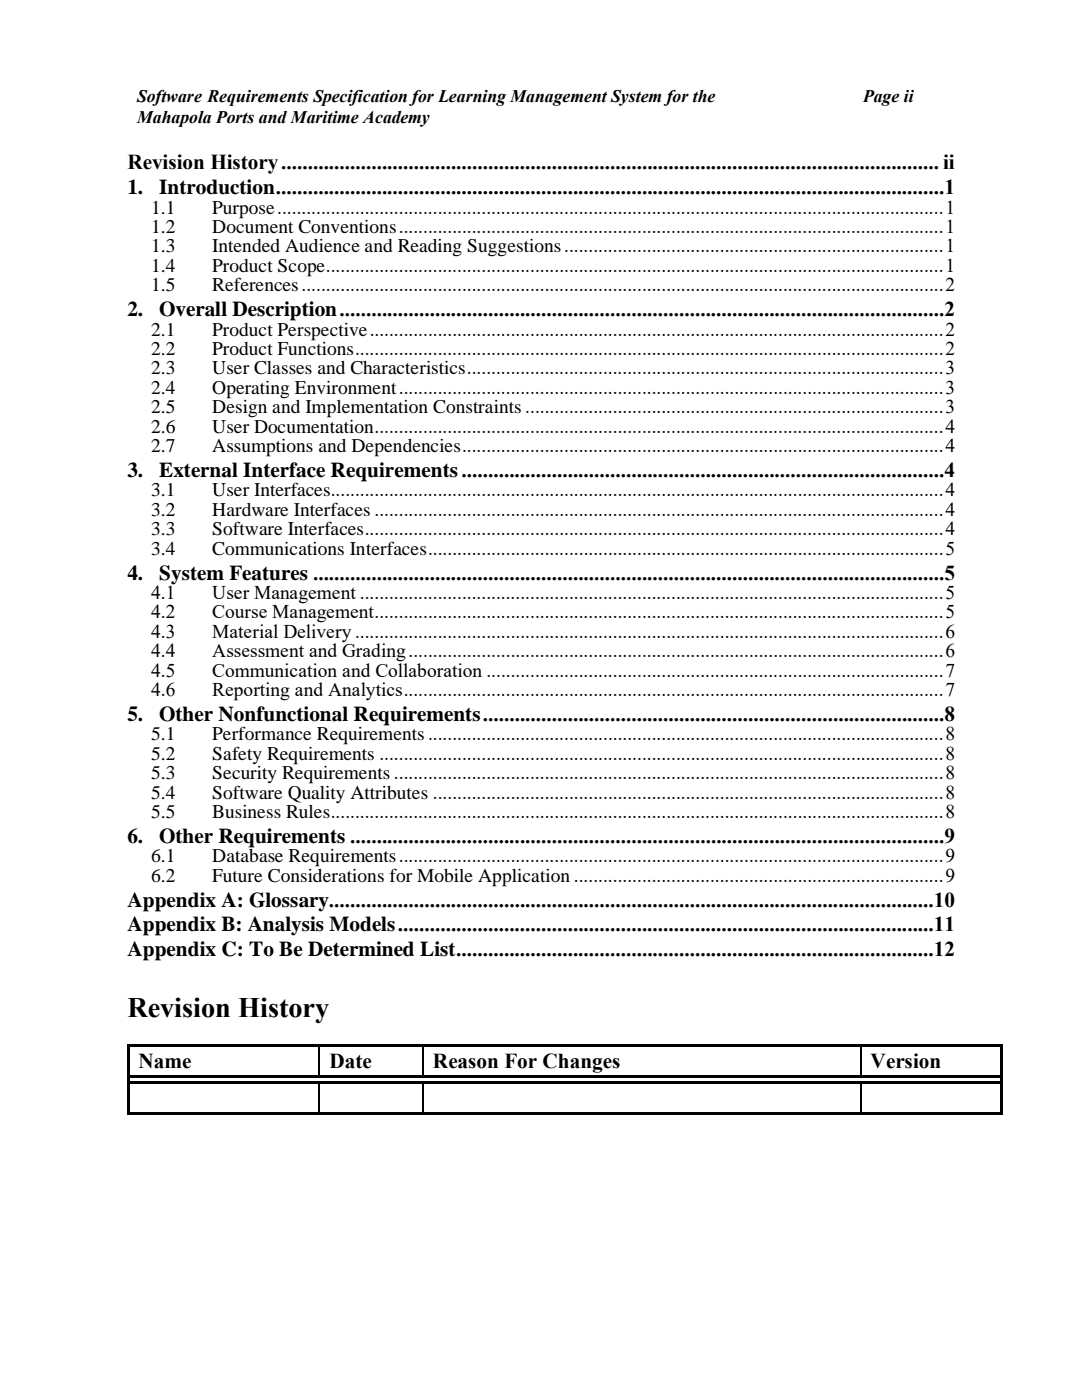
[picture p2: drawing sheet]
<svg xmlns="http://www.w3.org/2000/svg" width="216mm" height="279mm" viewBox="0 0 216 279" stroke-linecap="round" stroke-linejoin="round" font-family="sans-serif">
<defs><g id="words">
<text font-size="5.6" x="25.4" y="203">Revision History</text>
<g font-size="4.2">
<text x="25.4" y="33.8">Revision History............................................................................................................................ ii</text>
<text x="25.4" y="38.7">1.</text>
<text x="31.8" y="38.7">Introduction..............................................................................................................................1</text>
<text x="25.4" y="63.1">2.</text>
<text x="31.8" y="63.1">Overall Description..................................................................................................................2</text>
<text x="25.4" y="95.2">3.</text>
<text x="31.8" y="95.2">External Interface Requirements...........................................................................................4</text>
<text x="25.4" y="115.7">4.</text>
<text x="31.8" y="115.7">System Features .......................................................................................................................5</text>
<text x="25.4" y="143.9">5.</text>
<text x="31.8" y="143.9">Other Nonfunctional Requirements.......................................................................................8</text>
<text x="25.4" y="168.2">6.</text>
<text x="31.8" y="168.2">Other Requirements ................................................................................................................9</text>
<text x="25.4" y="180.9">Appendix A: Glossary..................................................................................................................10</text>
<text x="25.4" y="185.9">Appendix B: Analysis Models.....................................................................................................11</text>
<text x="25.4" y="190.8">Appendix C: To Be Determined List..........................................................................................12</text>
<text x="27.6" y="213.1">Name</text>
<text x="65.7" y="213.1">Date</text>
<text x="86.4" y="213.1">Reason For Changes</text>
<text x="173.7" y="213.1">Version</text>
</g>
<g font-size="3.9">
<text x="30.2" y="42.6">1.1</text>
<text x="30.2" y="46.5">1.2</text>
<text x="42.4" y="42.6">Purpose.........................................................................................................................................1</text>
<text x="42.4" y="46.5">Document Conventions................................................................................................................1</text>
<text x="30.2" y="50.4">1.3</text>
<text x="42.4" y="50.4">Intended Audience and Reading Suggestions..............................................................................1</text>
<text x="30.2" y="54.3">1.4</text>
<text x="30.2" y="58.1">1.5</text>
<text x="42.4" y="54.3">Product Scope...............................................................................................................................1</text>
<text x="42.4" y="58.1">References....................................................................................................................................2</text>
<text x="30.2" y="67">2.1</text>
<text x="30.2" y="70.8">2.2</text>
<text x="42.4" y="67">Product Perspective......................................................................................................................2</text>
<text x="42.4" y="70.8">Product Functions.........................................................................................................................2</text>
<text x="30.2" y="74.7">2.3</text>
<text x="42.4" y="74.7">User Classes and Characteristics..................................................................................................3</text>
<text x="30.2" y="78.6">2.4</text>
<text x="30.2" y="82.5">2.5</text>
<text x="42.4" y="78.6">Operating Environment................................................................................................................3</text>
<text x="42.4" y="82.5">Design and Implementation Constraints ......................................................................................3</text>
<text x="30.2" y="86.4">2.6</text>
<text x="42.4" y="86.4">User Documentation.....................................................................................................................4</text>
<text x="30.2" y="90.3">2.7</text>
<text x="42.4" y="90.3">Assumptions and Dependencies...................................................................................................4</text>
<text x="30.2" y="99.1">3.1</text>
<text x="42.4" y="99.1">User Interfaces..............................................................................................................................4</text>
<text x="30.2" y="103">3.2</text>
<text x="30.2" y="106.8">3.3</text>
<text x="42.4" y="103">Hardware Interfaces .....................................................................................................................4</text>
<text x="42.4" y="106.8">Software Interfaces.......................................................................................................................4</text>
<text x="30.2" y="110.7">3.4</text>
<text x="42.4" y="110.7">Communications Interfaces..........................................................................................................5</text>
<text x="30.2" y="119.5">4.1</text>
<text x="42.4" y="119.5">User Management ........................................................................................................................5</text>
<text x="30.2" y="123.4">4.2</text>
<text x="42.4" y="123.4">Course Management.....................................................................................................................5</text>
<text x="30.2" y="127.3">4.3</text>
<text x="30.2" y="131.2">4.4</text>
<text x="42.4" y="127.3">Material Delivery .........................................................................................................................6</text>
<text x="42.4" y="131.2">Assessment and Grading..............................................................................................................6</text>
<text x="30.2" y="135.1">4.5</text>
<text x="42.4" y="135.1">Communication and Collaboration ..............................................................................................7</text>
<text x="30.2" y="138.9">4.6</text>
<text x="42.4" y="138.9">Reporting and Analytics...............................................................................................................7</text>
<text x="30.2" y="147.8">5.1</text>
<text x="42.4" y="147.8">Performance Requirements..........................................................................................................8</text>
<text x="30.2" y="151.6">5.2</text>
<text x="30.2" y="155.5">5.3</text>
<text x="42.4" y="151.6">Safety Requirements ....................................................................................................................8</text>
<text x="42.4" y="155.5">Security Requirements .................................................................................................................8</text>
<text x="30.2" y="159.4">5.4</text>
<text x="42.4" y="159.4">Software Quality Attributes .........................................................................................................8</text>
<text x="30.2" y="163.3">5.5</text>
<text x="42.4" y="163.3">Business Rules..............................................................................................................................8</text>
<text x="30.2" y="172.1">6.1</text>
<text x="42.4" y="172.1">Database Requirements................................................................................................................9</text>
<text x="30.2" y="176">6.2</text>
<text x="42.4" y="176">Future Considerations for Mobile Application ............................................................................9</text>
</g>
<g font-size="3.5">
<text x="27.3" y="20.3">Software Requirements Specification for Learning Management System for the</text>
<text x="172.2" y="20.3">Page ii</text>
<text x="27.3" y="24.5">Mahapola Ports and Maritime Academy</text>
</g>
</g></defs>
<g fill="#000">
<path d="M25.4 208.5h.5v.5h-.5z" fill-rule="evenodd"/>
<path d="M25.4 208.5h.5v.5h-.5z" fill-rule="evenodd"/>
<path d="M25.4 209h.5v5.6h-.5z" fill-rule="evenodd"/>
<path d="M25.4 214.6h.5v1.6h-.5z" fill-rule="evenodd"/>
<path d="M25.9 208.5h37.7v.5h-37.7z" fill-rule="evenodd"/>
<path d="M25.9 214.6h37.7v.6h-37.7z" fill-rule="evenodd"/>
<path d="M25.9 215.7h37.7v.5h-37.7z" fill-rule="evenodd"/>
<path d="M63.6 208.5h.5v.5h-.5z" fill-rule="evenodd"/>
<path d="M63.6 214.6h1.6v.6h-1.6z" fill-rule="evenodd"/>
<path d="M63.6 215.7h1.6v.5h-1.6z" fill-rule="evenodd"/>
<path d="M64.1 208.5h20.2v.5h-20.2z" fill-rule="evenodd"/>
<path d="M65.2 214.6h19.1v.6h-19.1z" fill-rule="evenodd"/>
<path d="M65.2 215.7h19.1v.5h-19.1z" fill-rule="evenodd"/>
<path d="M84.3 208.5h.5v.5h-.5z" fill-rule="evenodd"/>
<path d="M84.3 214.6h1.5v.6h-1.5z" fill-rule="evenodd"/>
<path d="M84.3 215.7h1.5v.5h-1.5z" fill-rule="evenodd"/>
<path d="M84.8 208.5h86.9v.5h-86.9z" fill-rule="evenodd"/>
<path d="M85.8 214.6h85.9v.6h-85.9z" fill-rule="evenodd"/>
<path d="M85.8 215.7h85.9v.5h-85.9z" fill-rule="evenodd"/>
<path d="M171.7 208.5h.5v.5h-.5z" fill-rule="evenodd"/>
<path d="M171.7 214.6h1.6v.6h-1.6z" fill-rule="evenodd"/>
<path d="M171.7 215.7h1.6v.5h-1.6z" fill-rule="evenodd"/>
<path d="M172.2 208.5h27.4v.5h-27.4z" fill-rule="evenodd"/>
<path d="M173.3 214.6h26.3v.6h-26.3z" fill-rule="evenodd"/>
<path d="M173.3 215.7h26.3v.5h-26.3z" fill-rule="evenodd"/>
<path d="M199.6 208.5h.5v.5h-.5z" fill-rule="evenodd"/>
<path d="M199.6 208.5h.5v.5h-.5z" fill-rule="evenodd"/>
<path d="M199.6 209h.5v5.6h-.5z" fill-rule="evenodd"/>
<path d="M199.6 214.6h.5v1.6h-.5z" fill-rule="evenodd"/>
<path d="M25.4 216.2h.5v5.7h-.5z" fill-rule="evenodd"/>
<path d="M25.4 221.9h.5v.5h-.5z" fill-rule="evenodd"/>
<path d="M25.4 221.9h.5v.5h-.5z" fill-rule="evenodd"/>
<path d="M25.9 221.9h37.7v.5h-37.7z" fill-rule="evenodd"/>
<path d="M63.6 221.9h.5v.5h-.5z" fill-rule="evenodd"/>
<path d="M64.1 221.9h20.2v.5h-20.2z" fill-rule="evenodd"/>
<path d="M84.3 221.9h.5v.5h-.5z" fill-rule="evenodd"/>
<path d="M84.8 221.9h86.9v.5h-86.9z" fill-rule="evenodd"/>
<path d="M171.7 221.9h.5v.5h-.5z" fill-rule="evenodd"/>
<path d="M172.2 221.9h27.4v.5h-27.4z" fill-rule="evenodd"/>
<path d="M199.6 216.2h.5v5.7h-.5z" fill-rule="evenodd"/>
<path d="M199.6 221.9h.5v.5h-.5z" fill-rule="evenodd"/>
<path d="M199.6 221.9h.5v.5h-.5z" fill-rule="evenodd"/>
</g>
<path d="M63.7 209v5.6M63.7 216.2v5.7M84.4 209v5.6M84.4 216.2v5.7M171.8 209v5.6M171.8 216.2v5.7" fill="none" stroke="#000" stroke-width=".26"/>
<use href="#words"/>
</svg>
